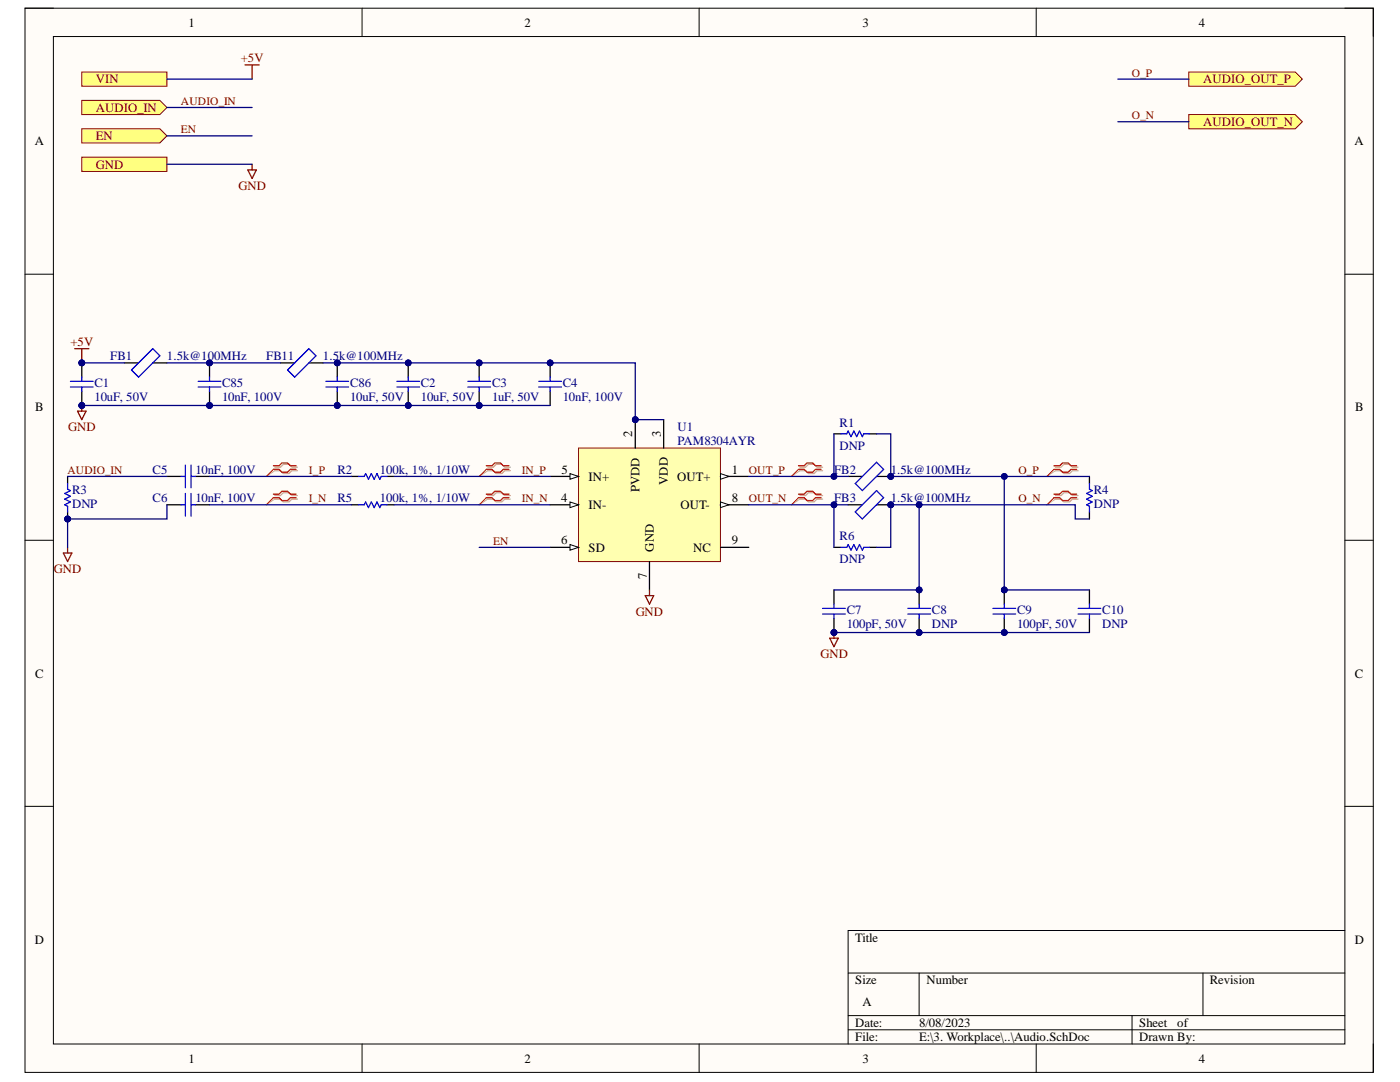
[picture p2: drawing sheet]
<svg xmlns="http://www.w3.org/2000/svg" width="279mm" height="216mm" viewBox="0 0 279 216" stroke-linecap="round" stroke-linejoin="round" font-family="sans-serif">
<defs><g id="words">
<g font-size="2.5">
<text x="37.6" y="5.3">1</text>
<text x="104.7" y="5.3">2</text>
<text x="172.1" y="5.3">3</text>
<text x="239.3" y="5.3">4</text>
<text x="6.9" y="29">A</text>
<text x="270.3" y="29">A</text>
<text x="7" y="82.1">B</text>
<text x="270.5" y="82.1">B</text>
<text x="126.2" y="87.2" transform="rotate(-90 126.2 87.2)">2</text>
<text x="131.9" y="87.2" transform="rotate(-90 131.9 87.2)">3</text>
<text x="112.1" y="94.5">5</text>
<text x="117.5" y="96">IN+</text>
<text x="135.2" y="96">OUT+</text>
<text x="146.1" y="94.5">1</text>
<text x="112" y="100.2">4</text>
<text x="117.5" y="101.6">IN-</text>
<text x="127.6" y="98.2" transform="rotate(-90 127.6 98.2)">PVDD</text>
<text x="133.3" y="96.8" transform="rotate(-90 133.3 96.8)">VDD</text>
<text x="135.8" y="101.6">OUT-</text>
<text x="146.1" y="100.2">8</text>
<text x="112" y="108.6">6</text>
<text x="117.5" y="110.1">SD</text>
<text x="130.5" y="110.1" transform="rotate(-90 130.5 110.1)">GND</text>
<text x="138.4" y="110.1">NC</text>
<text x="146.1" y="108.6">9</text>
<text x="129.1" y="115.5" transform="rotate(-90 129.1 115.5)">7</text>
<text x="7" y="135.2">C</text>
<text x="270.4" y="135.2">C</text>
<text x="6.9" y="188.3">D</text>
<text x="170.7" y="187.9">Title</text>
<text x="270.4" y="188.3">D</text>
<text x="170.7" y="196.4">Size</text>
<text x="184.9" y="196.4">Number</text>
<text x="241.5" y="196.4">Revision</text>
<text x="172.1" y="200.7">A</text>
<text x="170.7" y="204.9">Date:</text>
<text x="170.7" y="207.7">File:</text>
<text x="183.4" y="204.9">8/08/2023</text>
<text x="183.4" y="207.7">E:\3. Workplace\..\Audio.SchDoc</text>
<text x="227.3" y="204.9">Sheet</text>
<text x="227.3" y="207.7">Drawn By:</text>
<text x="235" y="204.9">of</text>
<text x="37.6" y="212">1</text>
<text x="104.7" y="212">2</text>
<text x="172.1" y="212">3</text>
<text x="239.3" y="212">4</text>
</g>
<g font-size="2.5" fill="#800000">
<text x="19.1" y="16.7">VIN</text>
<text x="48" y="12.4">+5V</text>
<text x="240.1" y="16.7">AUDIO_OUT_P</text>
<text x="19.1" y="22.3">AUDIO_IN</text>
<text x="19.1" y="28">EN</text>
<text x="240.1" y="25.1">AUDIO_OUT_N</text>
<text x="19.1" y="33.6">GND</text>
<text x="47.6" y="37.9">GND</text>
<text x="14" y="69">+5V</text>
<text x="13.6" y="86">GND</text>
<text x="10.7" y="114.3">GND</text>
<text x="126.9" y="122.8">GND</text>
<text x="163.7" y="131.3">GND</text>
</g>
<g font-size="2.5" fill="#000080">
<text x="22" y="71.9">FB1</text>
<text x="33.3" y="71.9">1.5k@100MHz</text>
<text x="53.1" y="71.9">FB11</text>
<text x="64.4" y="71.9">1.5k@100MHz</text>
<text x="18.9" y="77.3">C1</text>
<text x="44.3" y="77.3">C85</text>
<text x="69.9" y="77.3">C86</text>
<text x="84" y="77.3">C2</text>
<text x="98.2" y="77.3">C3</text>
<text x="112.3" y="77.3">C4</text>
<text x="18.9" y="80.1">10uF, 50V</text>
<text x="44.3" y="80.1">10nF, 100V</text>
<text x="69.9" y="80.1">10uF, 50V</text>
<text x="84" y="80.1">10uF, 50V</text>
<text x="98.2" y="80.1">1uF, 50V</text>
<text x="112.3" y="80.1">10nF, 100V</text>
<text x="135.2" y="86">U1</text>
<text x="135.2" y="88.9">PAM8304AYR</text>
<text x="167.5" y="85.1">R1</text>
<text x="167.5" y="89.7">DNP</text>
<text x="30.4" y="94.5">C5</text>
<text x="39" y="94.5">10nF, 100V</text>
<text x="67.3" y="94.5">R2</text>
<text x="75.8" y="94.5">100k, 1%, 1/10W</text>
<text x="166.4" y="94.5">FB2</text>
<text x="177.8" y="94.5">1.5k@100MHz</text>
<text x="14.4" y="98.5">R3</text>
<text x="14.4" y="101.3">DNP</text>
<text x="30.4" y="100.2">C6</text>
<text x="39" y="100.2">10nF, 100V</text>
<text x="67.3" y="100.2">R5</text>
<text x="75.8" y="100.2">100k, 1%, 1/10W</text>
<text x="166.4" y="100.2">FB3</text>
<text x="177.8" y="100.2">1.5k@100MHz</text>
<text x="218.3" y="98.5">R4</text>
<text x="218.3" y="101.3">DNP</text>
<text x="167.5" y="107.8">R6</text>
<text x="167.5" y="112.4">DNP</text>
<text x="169" y="122.5">C7</text>
<text x="169" y="125.4">100pF, 50V</text>
<text x="186" y="122.5">C8</text>
<text x="186" y="125.4">DNP</text>
<text x="203" y="122.5">C9</text>
<text x="203" y="125.4">100pF, 50V</text>
<text x="220" y="122.5">C10</text>
<text x="220" y="125.4">DNP</text>
</g>
<g font-size="2.3" fill="#800000">
<text x="225.9" y="15.3">O_P</text>
<text x="36.1" y="21">AUDIO_IN</text>
<text x="225.9" y="23.8">O_N</text>
<text x="36.1" y="26.6">EN</text>
<text x="13.4" y="94.5">AUDIO_IN</text>
<text x="61.7" y="94.5">I_P</text>
<text x="104.1" y="94.5">IN_P</text>
<text x="149.4" y="94.5">OUT_P</text>
<text x="203.2" y="94.5">O_P</text>
<text x="61.7" y="100.2">I_N</text>
<text x="104.1" y="100.2">IN_N</text>
<text x="149.4" y="100.2">OUT_N</text>
<text x="203.2" y="100.2">O_N</text>
<text x="98.4" y="108.7">EN</text>
</g>
</g></defs>
<path d="M5 1.6h269.1v212.4h-269.1z" fill-rule="evenodd" fill="#fffcf8"/>
<path d="M5 1.6h269.1v212.4h-269.1z" fill="none" stroke="#000" stroke-width=".2"/>
<path d="M10.7 7.3h257.7v201h-257.7z" fill-rule="evenodd" fill="#fffcf8"/>
<g fill="none" stroke="#000" stroke-width=".2">
<path d="M5 1.6h5.7M10.7 7.3h257.7v201h-257.7zM72.3 1.6v5.7M139.5 1.6v5.7M206.8 1.6v5.7M268.4 1.6h5.7v5.7M5 54.7h5.7M268.4 54.7h5.7M5 107.8h5.7M268.4 107.8h5.7M5 160.9h5.7M268.4 160.9h5.7"/>
<path d="M169.3 194.2h99.1M183.4 194.2v8.5M240.1 194.2v8.5M268.4 185.7h-99.1v22.6M72.3 208.3v5.7M139.5 208.3v5.7M169.3 202.7h99.1M169.3 205.5h99.1M206.8 208.3v5.7M225.9 202.7v5.6M274.1 208.3v5.7"/>
</g>
<circle cx="126.8" cy="83.7" r=".57" fill="#000080"/>
<circle cx="126.8" cy="83.7" r=".57" fill="none" stroke="#000080" stroke-width=".2"/>
<path d="M115.5 89.4h28.3v22.7h-28.3z" fill-rule="evenodd" fill="#ffffb0"/>
<path d="M115.5 89.4h28.3v22.7h-28.3z" fill="none" stroke="#800000" stroke-width=".2"/>
<path d="M143.8 95.1h5.6" fill="none" stroke="#000" stroke-width=".25"/>
<path d="M143.8 94.5l1.7 .6-1.7 .5z" fill="#f8fcff"/>
<path d="M143.8 94.5l1.7 .6-1.7 .5z" fill="none" stroke="#000" stroke-width=".2"/>
<path d="M126.8 83.7v5.7" fill="none" stroke="#000" stroke-width=".25"/>
<circle cx="126.8" cy="83.7" r=".57" fill="#000080"/>
<circle cx="126.8" cy="83.7" r=".57" fill="none" stroke="#000080" stroke-width=".2"/>
<path d="M132.5 83.7v5.7M109.8 100.7h5.7" fill="none" stroke="#000" stroke-width=".25"/>
<path d="M113.8 100.2l1.7 .5-1.7 .6z" fill="#f8fcff"/>
<path d="M113.8 100.2l1.7 .5-1.7 .6z" fill="none" stroke="#000" stroke-width=".2"/>
<path d="M109.8 95.1h5.7" fill="none" stroke="#000" stroke-width=".25"/>
<path d="M113.8 94.5l1.7 .6-1.7 .5z" fill="#f8fcff"/>
<path d="M113.8 94.5l1.7 .6-1.7 .5z" fill="none" stroke="#000" stroke-width=".2"/>
<path d="M109.8 109.2h5.7" fill="none" stroke="#000" stroke-width=".25"/>
<path d="M113.8 108.7l1.7 .5-1.7 .6z" fill="#f8fcff"/>
<path d="M113.8 108.7l1.7 .5-1.7 .6z" fill="none" stroke="#000" stroke-width=".2"/>
<path d="M129.6 112.1v5.6M143.8 100.7h5.6" fill="none" stroke="#000" stroke-width=".25"/>
<path d="M143.8 100.2l1.7 .5-1.7 .6z" fill="#f8fcff"/>
<path d="M143.8 100.2l1.7 .5-1.7 .6z" fill="none" stroke="#000" stroke-width=".2"/>
<path d="M143.8 109.2h5.6" fill="none" stroke="#000" stroke-width=".25"/>
<path d="M128.8 118.8h1.7l-.9 1.7zM129.6 117.7v1.1" fill="none" stroke="#800000" stroke-width=".25"/>
<circle cx="177.8" cy="95.1" r=".57" fill="#000080"/>
<circle cx="177.8" cy="95.1" r=".57" fill="none" stroke="#000080" stroke-width=".2"/>
<path d="M169.3 95.1h2.8M174.9 95.1h2.9" fill="none" stroke="#000" stroke-width=".25"/>
<circle cx="177.8" cy="95.1" r=".57" fill="#000080"/>
<circle cx="177.8" cy="95.1" r=".57" fill="none" stroke="#000080" stroke-width=".2"/>
<path d="M170.7 96.5l4.2-4.3 1.5 1.5-4.3 4.2z" fill="none" stroke="#00f" stroke-width=".25"/>
<circle cx="177.8" cy="100.7" r=".57" fill="#000080"/>
<circle cx="177.8" cy="100.7" r=".57" fill="none" stroke="#000080" stroke-width=".2"/>
<path d="M169.3 100.7h2.8M174.9 100.7h2.9" fill="none" stroke="#000" stroke-width=".25"/>
<circle cx="177.8" cy="100.7" r=".57" fill="#000080"/>
<circle cx="177.8" cy="100.7" r=".57" fill="none" stroke="#000080" stroke-width=".2"/>
<path d="M170.7 102.1l4.2-4.2 1.5 1.4-4.3 4.3z" fill="none" stroke="#00f" stroke-width=".25"/>
<path d="M165.6 127.3h1.7l-.9 1.7zM166.4 126.2v1.1" fill="none" stroke="#800000" stroke-width=".25"/>
<circle cx="166.4" cy="126.2" r=".57" fill="#000080"/>
<circle cx="166.4" cy="126.2" r=".57" fill="none" stroke="#000080" stroke-width=".2"/>
<path d="M97.3 93.2h1.2l.5-.5h1.2l.5 .5h1.2M97.3 93.9h1.2l.5 .6h1.2l.5-.6h1.2M97.3 98.9h1.2l.5-.6h1.2l.5 .6h1.2M97.3 99.6h1.2l.5 .6h1.2l.5-.6h1.2M159.6 93.2h1.2l.5-.5h1.2l.5 .5h1.2M159.6 93.9h1.2l.5 .6h1.2l.5-.6h1.2M159.6 98.9h1.2l.5-.6h1.2l.5 .6h1.2M159.6 99.6h1.2l.5 .6h1.2l.5-.6h1.2M210.6 93.2h1.2l.5-.5h1.2l.5 .5h1.2M210.6 93.9h1.2l.5 .6h1.2l.5-.6h1.2M210.6 98.9h1.2l.5-.6h1.2l.5 .6h1.2M210.6 99.6h1.2l.5 .6h1.2l.5-.6h1.2" fill="none" stroke="#d0a19e" stroke-width=".25"/>
<path d="M97.3 93.9l-1.7 1.2M97.3 99.6l-1.7 1.1M159.6 93.9l-1.7 1.2M159.6 99.6l-1.7 1.1M210.6 93.9l-1.7 1.2M210.6 99.6l-1.7 1.1" fill="none" stroke="#d0a19e" stroke-width=".2"/>
<path d="M97 92.9h1.2l.5-.5h1.2l.5 .5h1.2M97 93.6h1.2l.5 .6h1.2l.5-.6h1.2M97 98.6h1.2l.5-.6h1.2l.5 .6h1.2M97 99.3h1.2l.5 .6h1.2l.5-.6h1.2M159.4 92.9h1.1l.6-.5h1.1l.6 .5h1.1M159.4 93.6h1.1l.6 .6h1.1l.6-.6h1.1M159.4 98.6h1.1l.6-.6h1.1l.6 .6h1.1M159.4 99.3h1.1l.6 .6h1.1l.6-.6h1.1M210.3 92.9h1.2l.5-.5h1.2l.5 .5h1.2M210.3 93.7h1.2l.5 .5h1.2l.5-.5h1.2M210.3 98.6h1.2l.5-.6h1.2l.5 .6h1.2M210.3 99.3h1.2l.5 .6h1.2l.5-.6h1.2" fill="none" stroke="#f00" stroke-width=".25"/>
<path d="M97 93.6l-1.4 1.5M97 99.3l-1.4 1.4M159.4 93.6l-1.5 1.5M159.4 99.3l-1.5 1.4M210.3 93.7l-1.4 1.4M210.3 99.3l-1.4 1.4" fill="none" stroke="#f00" stroke-width=".2"/>
<path d="M24.8 72.4h2.9M30.5 72.4h2.8M33.3 95.1h2.9M39 95.1h2.8M33.3 100.7h2.9M39 100.7h2.8" fill="none" stroke="#000" stroke-width=".25"/>
<path d="M26.2 73.8l4.3-4.2 1.4 1.4-4.2 4.2zM36.2 95.1h.8M37 92.8v4.5M37 98.5v4.5M38.1 92.8v4.5M38.1 98.5v4.5M38.1 95.1h.9M36.2 100.7h.8M38.1 100.7h.9" fill="none" stroke="#00f" stroke-width=".25"/>
<path d="M14.9 69.6h2.8M16.3 69.6v2.8M12.6 110.4h1.7l-.8 1.7zM13.5 109.2v1.2" fill="none" stroke="#800000" stroke-width=".25"/>
<circle cx="16.3" cy="72.4" r=".57" fill="#000080"/>
<circle cx="16.3" cy="72.4" r=".57" fill="none" stroke="#000080" stroke-width=".2"/>
<circle cx="109.8" cy="72.4" r=".57" fill="#000080"/>
<circle cx="109.8" cy="72.4" r=".57" fill="none" stroke="#000080" stroke-width=".2"/>
<path d="M109.8 72.4v2.8" fill="none" stroke="#000" stroke-width=".25"/>
<circle cx="109.8" cy="72.4" r=".57" fill="#000080"/>
<circle cx="109.8" cy="72.4" r=".57" fill="none" stroke="#000080" stroke-width=".2"/>
<path d="M109.8 78.1v2.8" fill="none" stroke="#000" stroke-width=".25"/>
<path d="M107.5 77.2h4.6M107.5 76.1h4.6M109.8 75.2v.9M109.8 77.2v.9" fill="none" stroke="#00f" stroke-width=".25"/>
<path d="M15.5 82h1.7l-.9 1.7zM16.3 80.9v1.1" fill="none" stroke="#800000" stroke-width=".25"/>
<circle cx="16.3" cy="80.9" r=".57" fill="#000080"/>
<circle cx="16.3" cy="80.9" r=".57" fill="none" stroke="#000080" stroke-width=".2"/>
<circle cx="95.6" cy="80.9" r=".57" fill="#000080"/>
<circle cx="95.6" cy="80.9" r=".57" fill="none" stroke="#000080" stroke-width=".2"/>
<circle cx="95.6" cy="72.4" r=".57" fill="#000080"/>
<circle cx="95.6" cy="72.4" r=".57" fill="none" stroke="#000080" stroke-width=".2"/>
<path d="M95.6 78.1v2.8" fill="none" stroke="#000" stroke-width=".25"/>
<circle cx="95.6" cy="80.9" r=".57" fill="#000080"/>
<circle cx="95.6" cy="80.9" r=".57" fill="none" stroke="#000080" stroke-width=".2"/>
<path d="M95.6 72.4v2.8" fill="none" stroke="#000" stroke-width=".25"/>
<circle cx="95.6" cy="72.4" r=".57" fill="#000080"/>
<circle cx="95.6" cy="72.4" r=".57" fill="none" stroke="#000080" stroke-width=".2"/>
<path d="M93.4 76.1h4.5M93.4 77.2h4.5M95.6 75.2v.9M95.6 77.2v.9" fill="none" stroke="#00f" stroke-width=".25"/>
<circle cx="81.5" cy="80.9" r=".57" fill="#000080"/>
<circle cx="81.5" cy="80.9" r=".57" fill="none" stroke="#000080" stroke-width=".2"/>
<circle cx="81.5" cy="72.4" r=".57" fill="#000080"/>
<circle cx="81.5" cy="72.4" r=".57" fill="none" stroke="#000080" stroke-width=".2"/>
<path d="M81.5 78.1v2.8" fill="none" stroke="#000" stroke-width=".25"/>
<circle cx="81.5" cy="80.9" r=".57" fill="#000080"/>
<circle cx="81.5" cy="80.9" r=".57" fill="none" stroke="#000080" stroke-width=".2"/>
<path d="M81.5 72.4v2.8" fill="none" stroke="#000" stroke-width=".25"/>
<circle cx="81.5" cy="72.4" r=".57" fill="#000080"/>
<circle cx="81.5" cy="72.4" r=".57" fill="none" stroke="#000080" stroke-width=".2"/>
<path d="M79.2 76.1h4.5M79.2 77.2h4.5M81.5 75.2v.9M81.5 77.2v.9" fill="none" stroke="#00f" stroke-width=".25"/>
<circle cx="16.3" cy="80.9" r=".57" fill="#000080"/>
<circle cx="16.3" cy="80.9" r=".57" fill="none" stroke="#000080" stroke-width=".2"/>
<circle cx="16.3" cy="72.4" r=".57" fill="#000080"/>
<circle cx="16.3" cy="72.4" r=".57" fill="none" stroke="#000080" stroke-width=".2"/>
<path d="M16.3 78.1v2.8" fill="none" stroke="#000" stroke-width=".25"/>
<circle cx="16.3" cy="80.9" r=".57" fill="#000080"/>
<circle cx="16.3" cy="80.9" r=".57" fill="none" stroke="#000080" stroke-width=".2"/>
<path d="M16.3 72.4v2.8" fill="none" stroke="#000" stroke-width=".25"/>
<circle cx="16.3" cy="72.4" r=".57" fill="#000080"/>
<circle cx="16.3" cy="72.4" r=".57" fill="none" stroke="#000080" stroke-width=".2"/>
<path d="M14.1 76.1h4.5M14.1 77.2h4.5M16.3 75.2v.9M16.3 77.2v.9M71.6 95.1h1.1l.3-.6 .5 1.1 .6-1.1 .6 1.1 .5-1.1 .6 1.1 .3-.5h1.1M71.6 100.7h1.1l.3-.5 .5 1.1 .6-1.1 .6 1.1 .5-1.1 .6 1.1 .3-.6h1.1" fill="none" stroke="#00f" stroke-width=".25"/>
<path d="M54.8 93.2h1.2l.5-.5h1.2l.5 .5h1.2M54.8 93.9h1.2l.5 .6h1.2l.5-.6h1.2M54.8 98.9h1.2l.5-.6h1.2l.5 .6h1.2M54.8 99.6h1.2l.5 .6h1.2l.5-.6h1.2" fill="none" stroke="#d0a19e" stroke-width=".25"/>
<path d="M54.8 93.9l-1.7 1.2M54.8 99.6l-1.7 1.1" fill="none" stroke="#d0a19e" stroke-width=".2"/>
<path d="M54.6 92.9h1.1l.6-.5h1.1l.6 .5h1.1M54.6 93.6h1.1l.6 .6h1.1l.6-.6h1.1M54.6 98.6h1.1l.6-.6h1.1l.6 .6h1.1M54.6 99.3h1.1l.6 .6h1.1l.6-.6h1.1" fill="none" stroke="#f00" stroke-width=".25"/>
<path d="M54.6 93.6l-1.5 1.5M54.6 99.3l-1.5 1.4" fill="none" stroke="#f00" stroke-width=".2"/>
<path d="M70.1 95.1h1.5M77.2 95.1h1.4M70.1 100.7h1.5M77.2 100.7h1.4" fill="none" stroke="#000" stroke-width=".25"/>
<circle cx="13.5" cy="103.6" r=".57" fill="#000080"/>
<circle cx="13.5" cy="103.6" r=".57" fill="none" stroke="#000080" stroke-width=".2"/>
<path d="M13.5 95.1v1.4M13.5 102.1v1.5" fill="none" stroke="#000" stroke-width=".25"/>
<circle cx="13.5" cy="103.6" r=".57" fill="#000080"/>
<circle cx="13.5" cy="103.6" r=".57" fill="none" stroke="#000080" stroke-width=".2"/>
<path d="M13.5 96.5v1.1l.6 .3-1.2 .6 1.2 .5-1.2 .6 1.2 .6-1.2 .5 .6 .3v1.1" fill="none" stroke="#00f" stroke-width=".25"/>
<circle cx="183.4" cy="126.2" r=".57" fill="#000080"/>
<circle cx="183.4" cy="126.2" r=".57" fill="none" stroke="#000080" stroke-width=".2"/>
<circle cx="183.4" cy="117.7" r=".57" fill="#000080"/>
<circle cx="183.4" cy="117.7" r=".57" fill="none" stroke="#000080" stroke-width=".2"/>
<path d="M183.4 123.4v2.8" fill="none" stroke="#000" stroke-width=".25"/>
<circle cx="183.4" cy="126.2" r=".57" fill="#000080"/>
<circle cx="183.4" cy="126.2" r=".57" fill="none" stroke="#000080" stroke-width=".2"/>
<path d="M183.4 117.7v2.9" fill="none" stroke="#000" stroke-width=".25"/>
<circle cx="183.4" cy="117.7" r=".57" fill="#000080"/>
<circle cx="183.4" cy="117.7" r=".57" fill="none" stroke="#000080" stroke-width=".2"/>
<path d="M181.2 121.4h4.5M181.2 122.5h4.5M183.4 120.6v.8M183.4 122.5v.9" fill="none" stroke="#00f" stroke-width=".25"/>
<circle cx="166.4" cy="126.2" r=".57" fill="#000080"/>
<circle cx="166.4" cy="126.2" r=".57" fill="none" stroke="#000080" stroke-width=".2"/>
<path d="M166.4 123.4v2.8" fill="none" stroke="#000" stroke-width=".25"/>
<circle cx="166.4" cy="126.2" r=".57" fill="#000080"/>
<circle cx="166.4" cy="126.2" r=".57" fill="none" stroke="#000080" stroke-width=".2"/>
<path d="M166.4 117.7v2.8" fill="none" stroke="#000" stroke-width=".25"/>
<path d="M164.2 121.4h4.5M164.2 122.5h4.5M166.4 120.5v.9M166.4 122.5v.9" fill="none" stroke="#00f" stroke-width=".25"/>
<circle cx="200.4" cy="126.2" r=".56" fill="#000080"/>
<circle cx="200.4" cy="126.2" r=".56" fill="none" stroke="#000080" stroke-width=".2"/>
<circle cx="200.4" cy="117.7" r=".56" fill="#000080"/>
<circle cx="200.4" cy="117.7" r=".56" fill="none" stroke="#000080" stroke-width=".2"/>
<path d="M200.4 123.4v2.8" fill="none" stroke="#000" stroke-width=".25"/>
<circle cx="200.4" cy="126.2" r=".56" fill="#000080"/>
<circle cx="200.4" cy="126.2" r=".56" fill="none" stroke="#000080" stroke-width=".2"/>
<path d="M200.4 117.7v2.9" fill="none" stroke="#000" stroke-width=".25"/>
<circle cx="200.4" cy="117.7" r=".56" fill="#000080"/>
<circle cx="200.4" cy="117.7" r=".56" fill="none" stroke="#000080" stroke-width=".2"/>
<path d="M167.9 86.6h1.1l.3-.6 .5 1.1 .6-1.1 .6 1.1 .5-1.1 .6 1.1 .3-.5h1.1M217.4 96.5v1.1l.6 .3-1.1 .6 1.1 .5-1.1 .6 1.1 .6-1.1 .5 .5 .3v1.1M167.9 109.2h1.1l.3-.5 .5 1.1 .6-1.1 .6 1.1 .5-1.1 .6 1.1 .3-.6h1.1M198.2 121.4h4.5M198.2 122.5h4.5M200.4 120.6v.8M200.4 122.5v.9M215.2 121.4h4.5M215.2 122.5h4.5M217.4 120.6v.8M217.4 122.5v.9" fill="none" stroke="#00f" stroke-width=".25"/>
<path d="M166.4 86.6h1.5M173.5 86.6h1.4M217.4 95.1v1.4M166.4 109.2h1.5M173.5 109.2h1.4M217.4 102.1v1.5M217.4 117.7v2.9M217.4 123.4v2.8" fill="none" stroke="#000" stroke-width=".25"/>
<path d="M16.3 14.4h17v2.8h-17z" fill-rule="evenodd" fill="#ffff80"/>
<path d="M16.3 14.4h17v2.8h-17z" fill="none" stroke="#800000" stroke-width=".2"/>
<path d="M16.3 31.4h17v2.8h-17z" fill-rule="evenodd" fill="#ffff80"/>
<path d="M16.3 31.4h17v2.8h-17z" fill="none" stroke="#800000" stroke-width=".2"/>
<path d="M48.9 13h2.8M50.3 13v2.8M49.5 33.9h1.7l-.9 1.7zM50.3 32.8v1.1" fill="none" stroke="#800000" stroke-width=".25"/>
<path d="M237.2 14.4h21.3l1.4 1.4-1.4 1.4h-21.3z" fill-rule="evenodd" fill="#ffff80"/>
<path d="M237.2 14.4h21.3l1.4 1.4-1.4 1.4h-21.3z" fill="none" stroke="#800000" stroke-width=".2"/>
<path d="M237.2 22.9h21.3l1.4 1.4-1.4 1.4h-21.3z" fill-rule="evenodd" fill="#ffff80"/>
<path d="M237.2 22.9h21.3l1.4 1.4-1.4 1.4h-21.3z" fill="none" stroke="#800000" stroke-width=".2"/>
<path d="M16.3 20h15.6l1.4 1.4-1.4 1.5h-15.6z" fill-rule="evenodd" fill="#ffff80"/>
<path d="M16.3 20h15.6l1.4 1.4-1.4 1.5h-15.6z" fill="none" stroke="#800000" stroke-width=".2"/>
<path d="M16.3 25.7h15.6l1.4 1.4-1.4 1.4h-15.6z" fill-rule="evenodd" fill="#ffff80"/>
<path d="M16.3 25.7h15.6l1.4 1.4-1.4 1.4h-15.6z" fill="none" stroke="#800000" stroke-width=".2"/>
<path d="M56 72.4h2.8M61.6 72.4h2.9" fill="none" stroke="#000" stroke-width=".25"/>
<path d="M57.4 73.8l4.2-4.2 1.5 1.4-4.3 4.2z" fill="none" stroke="#00f" stroke-width=".25"/>
<circle cx="67.3" cy="80.9" r=".57" fill="#000080"/>
<circle cx="67.3" cy="80.9" r=".57" fill="none" stroke="#000080" stroke-width=".2"/>
<circle cx="67.3" cy="72.4" r=".57" fill="#000080"/>
<circle cx="67.3" cy="72.4" r=".57" fill="none" stroke="#000080" stroke-width=".2"/>
<path d="M67.3 78.1v2.8" fill="none" stroke="#000" stroke-width=".25"/>
<circle cx="67.3" cy="80.9" r=".57" fill="#000080"/>
<circle cx="67.3" cy="80.9" r=".57" fill="none" stroke="#000080" stroke-width=".2"/>
<path d="M67.3 72.4v2.8" fill="none" stroke="#000" stroke-width=".25"/>
<circle cx="67.3" cy="72.4" r=".57" fill="#000080"/>
<circle cx="67.3" cy="72.4" r=".57" fill="none" stroke="#000080" stroke-width=".2"/>
<path d="M65 76.1h4.6M65 77.2h4.6M67.3 75.2v.9M67.3 77.2v.9" fill="none" stroke="#00f" stroke-width=".25"/>
<circle cx="41.8" cy="72.4" r=".57" fill="#000080"/>
<circle cx="41.8" cy="72.4" r=".57" fill="none" stroke="#000080" stroke-width=".2"/>
<circle cx="41.8" cy="80.9" r=".57" fill="#000080"/>
<circle cx="41.8" cy="80.9" r=".57" fill="none" stroke="#000080" stroke-width=".2"/>
<path d="M41.8 72.4v2.8" fill="none" stroke="#000" stroke-width=".25"/>
<circle cx="41.8" cy="72.4" r=".57" fill="#000080"/>
<circle cx="41.8" cy="72.4" r=".57" fill="none" stroke="#000080" stroke-width=".2"/>
<path d="M41.8 78.1v2.8" fill="none" stroke="#000" stroke-width=".25"/>
<circle cx="41.8" cy="80.9" r=".57" fill="#000080"/>
<circle cx="41.8" cy="80.9" r=".57" fill="none" stroke="#000080" stroke-width=".2"/>
<path d="M39.5 77.2h4.6M39.5 76.1h4.6M41.8 75.2v.9M41.8 77.2v.9" fill="none" stroke="#00f" stroke-width=".25"/>
<path d="M149.4 95.1h19.9" fill="none" stroke="#000080" stroke-width=".25"/>
<circle cx="166.4" cy="95.1" r=".57" fill="#000080"/>
<circle cx="166.4" cy="95.1" r=".57" fill="none" stroke="#000080" stroke-width=".2"/>
<path d="M149.4 100.7h19.9" fill="none" stroke="#000080" stroke-width=".25"/>
<circle cx="166.4" cy="100.7" r=".57" fill="#000080"/>
<circle cx="166.4" cy="100.7" r=".57" fill="none" stroke="#000080" stroke-width=".2"/>
<path d="M16.3 72.4h8.5M13.5 95.1h19.8M41.8 95.1h28.3M78.6 95.1h31.2M41.8 100.7h28.3M78.6 100.7h31.2M95.6 109.2h14.2" fill="none" stroke="#000080" stroke-width=".25"/>
<circle cx="16.3" cy="72.4" r=".57" fill="#000080"/>
<circle cx="16.3" cy="72.4" r=".57" fill="none" stroke="#000080" stroke-width=".2"/>
<path d="M64.5 72.4h62.3v11.3h5.7" fill="none" stroke="#000080" stroke-width=".25"/>
<circle cx="67.3" cy="72.4" r=".57" fill="#000080"/>
<circle cx="67.3" cy="72.4" r=".57" fill="none" stroke="#000080" stroke-width=".2"/>
<circle cx="81.5" cy="72.4" r=".57" fill="#000080"/>
<circle cx="81.5" cy="72.4" r=".57" fill="none" stroke="#000080" stroke-width=".2"/>
<circle cx="95.6" cy="72.4" r=".57" fill="#000080"/>
<circle cx="95.6" cy="72.4" r=".57" fill="none" stroke="#000080" stroke-width=".2"/>
<circle cx="109.8" cy="72.4" r=".57" fill="#000080"/>
<circle cx="109.8" cy="72.4" r=".57" fill="none" stroke="#000080" stroke-width=".2"/>
<circle cx="126.8" cy="83.7" r=".57" fill="#000080"/>
<circle cx="126.8" cy="83.7" r=".57" fill="none" stroke="#000080" stroke-width=".2"/>
<path d="M16.3 80.9h93.5" fill="none" stroke="#000080" stroke-width=".25"/>
<circle cx="16.3" cy="80.9" r=".57" fill="#000080"/>
<circle cx="16.3" cy="80.9" r=".57" fill="none" stroke="#000080" stroke-width=".2"/>
<circle cx="41.8" cy="80.9" r=".57" fill="#000080"/>
<circle cx="41.8" cy="80.9" r=".57" fill="none" stroke="#000080" stroke-width=".2"/>
<circle cx="67.3" cy="80.9" r=".57" fill="#000080"/>
<circle cx="67.3" cy="80.9" r=".57" fill="none" stroke="#000080" stroke-width=".2"/>
<circle cx="81.5" cy="80.9" r=".57" fill="#000080"/>
<circle cx="81.5" cy="80.9" r=".57" fill="none" stroke="#000080" stroke-width=".2"/>
<circle cx="95.6" cy="80.9" r=".57" fill="#000080"/>
<circle cx="95.6" cy="80.9" r=".57" fill="none" stroke="#000080" stroke-width=".2"/>
<path d="M33.3 100.7v2.9h-19.8" fill="none" stroke="#000080" stroke-width=".25"/>
<circle cx="13.5" cy="103.6" r=".57" fill="#000080"/>
<circle cx="13.5" cy="103.6" r=".57" fill="none" stroke="#000080" stroke-width=".2"/>
<path d="M13.5 103.6v5.6" fill="none" stroke="#000080" stroke-width=".25"/>
<circle cx="13.5" cy="103.6" r=".57" fill="#000080"/>
<circle cx="13.5" cy="103.6" r=".57" fill="none" stroke="#000080" stroke-width=".2"/>
<path d="M166.4 126.2h51" fill="none" stroke="#000080" stroke-width=".25"/>
<circle cx="166.4" cy="126.2" r=".57" fill="#000080"/>
<circle cx="166.4" cy="126.2" r=".57" fill="none" stroke="#000080" stroke-width=".2"/>
<circle cx="183.4" cy="126.2" r=".57" fill="#000080"/>
<circle cx="183.4" cy="126.2" r=".57" fill="none" stroke="#000080" stroke-width=".2"/>
<circle cx="200.4" cy="126.2" r=".56" fill="#000080"/>
<circle cx="200.4" cy="126.2" r=".56" fill="none" stroke="#000080" stroke-width=".2"/>
<path d="M166.4 86.6v8.5" fill="none" stroke="#000080" stroke-width=".25"/>
<circle cx="166.4" cy="95.1" r=".57" fill="#000080"/>
<circle cx="166.4" cy="95.1" r=".57" fill="none" stroke="#000080" stroke-width=".2"/>
<path d="M174.9 86.6h2.9v8.5h22.6v22.6h17" fill="none" stroke="#000080" stroke-width=".25"/>
<circle cx="200.4" cy="117.7" r=".56" fill="#000080"/>
<circle cx="200.4" cy="117.7" r=".56" fill="none" stroke="#000080" stroke-width=".2"/>
<circle cx="200.4" cy="95.1" r=".56" fill="#000080"/>
<circle cx="200.4" cy="95.1" r=".56" fill="none" stroke="#000080" stroke-width=".2"/>
<circle cx="177.8" cy="95.1" r=".57" fill="#000080"/>
<circle cx="177.8" cy="95.1" r=".57" fill="none" stroke="#000080" stroke-width=".2"/>
<path d="M166.4 100.7v8.5" fill="none" stroke="#000080" stroke-width=".25"/>
<circle cx="166.4" cy="100.7" r=".57" fill="#000080"/>
<circle cx="166.4" cy="100.7" r=".57" fill="none" stroke="#000080" stroke-width=".2"/>
<path d="M174.9 109.2h2.9v-8.5h5.6v17h-17" fill="none" stroke="#000080" stroke-width=".25"/>
<circle cx="177.8" cy="100.7" r=".57" fill="#000080"/>
<circle cx="177.8" cy="100.7" r=".57" fill="none" stroke="#000080" stroke-width=".2"/>
<circle cx="183.4" cy="100.7" r=".57" fill="#000080"/>
<circle cx="183.4" cy="100.7" r=".57" fill="none" stroke="#000080" stroke-width=".2"/>
<circle cx="183.4" cy="117.7" r=".57" fill="#000080"/>
<circle cx="183.4" cy="117.7" r=".57" fill="none" stroke="#000080" stroke-width=".2"/>
<path d="M33.3 15.8h17M223.1 15.8h14.1M33.3 32.8h17M33.3 21.4h17M33.3 27.1h17M223.1 24.3h14.1M33.3 72.4h22.7" fill="none" stroke="#000080" stroke-width=".25"/>
<circle cx="41.8" cy="72.4" r=".57" fill="#000080"/>
<circle cx="41.8" cy="72.4" r=".57" fill="none" stroke="#000080" stroke-width=".2"/>
<path d="M200.4 95.1h17" fill="none" stroke="#000080" stroke-width=".25"/>
<circle cx="200.4" cy="95.1" r=".56" fill="#000080"/>
<circle cx="200.4" cy="95.1" r=".56" fill="none" stroke="#000080" stroke-width=".2"/>
<path d="M183.4 100.7h31.2v2.9h2.8" fill="none" stroke="#000080" stroke-width=".25"/>
<circle cx="183.4" cy="100.7" r=".57" fill="#000080"/>
<circle cx="183.4" cy="100.7" r=".57" fill="none" stroke="#000080" stroke-width=".2"/>
<use href="#words"/>
</svg>
